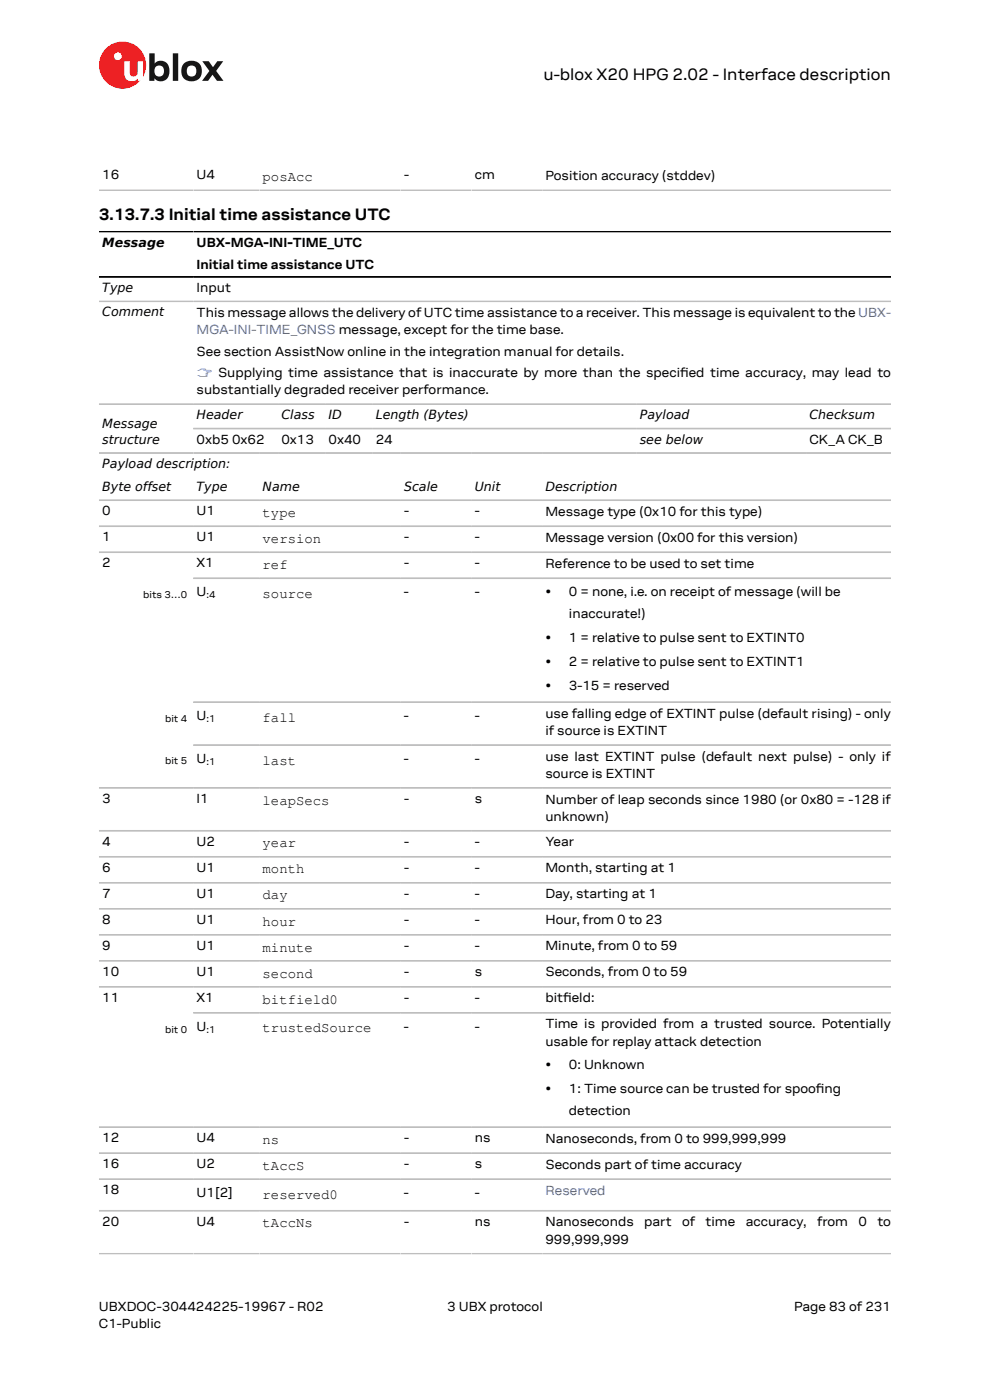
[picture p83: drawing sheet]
<svg xmlns="http://www.w3.org/2000/svg" width="210mm" height="297mm" viewBox="0 0 210 297" stroke-linecap="round" stroke-linejoin="round" font-family="sans-serif">
<defs><g id="words">
<g font-size="3.5">
<text x="115.3" y="17">u-blox X20 HPG 2.02 - Interface description</text>
<text x="21" y="46.7">3.13.7.3 Initial time assistance UTC</text>
</g>
<g font-size="3">
<text x="55.7" y="38.4">posAcc</text>
<text x="55.7" y="109.6">type</text>
<text x="55.7" y="115.2">version</text>
<text x="55.7" y="120.7">ref</text>
<text x="55.7" y="126.8">source</text>
<text x="55.7" y="153.1">fall</text>
<text x="55.7" y="162.2">last</text>
<text x="55.7" y="170.7">leapSecs</text>
<text x="55.7" y="179.8">year</text>
<text x="55.7" y="185.3">month</text>
<text x="55.7" y="190.8">day</text>
<text x="55.7" y="196.3">hour</text>
<text x="55.7" y="201.9">minute</text>
<text x="55.7" y="207.4">second</text>
<text x="55.7" y="212.9">bitfield0</text>
<text x="55.7" y="219">trustedSource</text>
<text x="55.7" y="242.6">ns</text>
<text x="55.7" y="248.2">tAccS</text>
<text x="55.7" y="254.3">reserved0</text>
<text x="55.7" y="260.4">tAccNs</text>
</g>
<g font-size="2.8">
<text x="21.7" y="38">16</text>
<text x="41.7" y="38">U4</text>
<text x="85.7" y="38">-</text>
<text x="100.7" y="38">cm</text>
<text x="115.7" y="38.1">Position accuracy (stddev)</text>
<text x="41.7" y="52.5">UBX-MGA-INI-TIME_UTC</text>
<text x="41.7" y="57">Initial time assistance UTC</text>
<text x="41.7" y="61.9">Input</text>
<text x="41.7" y="67.2">This message allows the delivery of UTC time assistance to a receiver. This message is equivalent to the UBX-</text>
<text x="41.7" y="75.4">See section AssistNow online in the integration manual for details.</text>
<text x="41.7" y="83.6">substantially degraded receiver performance.</text>
<text x="144.3" y="79.9">i</text>
<text x="41.7" y="94.1">0xb5 0x62</text>
<text x="59.7" y="94.1">0x13</text>
<text x="69.7" y="94.1">0x40</text>
<text x="79.7" y="94.1">24</text>
<text x="171.7" y="94.1">CK_A CK_B</text>
<text x="21.7" y="109.3">0</text>
<text x="41.7" y="109.3">U1</text>
<text x="85.7" y="109.3">-</text>
<text x="100.7" y="109.3">-</text>
<text x="115.7" y="109.4">Message type (0x10 for this type)</text>
<text x="21.7" y="114.8">1</text>
<text x="41.7" y="114.8">U1</text>
<text x="85.7" y="114.8">-</text>
<text x="100.7" y="114.8">-</text>
<text x="115.7" y="114.9">Message version (0x00 for this version)</text>
<text x="21.7" y="120.3">2</text>
<text x="41.7" y="120.3">X1</text>
<text x="85.7" y="120.3">-</text>
<text x="100.7" y="120.3">-</text>
<text x="115.7" y="120.5">Reference to be used to set time</text>
<text x="41.7" y="126.4">U</text>
<text x="85.7" y="126.4">-</text>
<text x="100.7" y="126.4">-</text>
<text x="115.7" y="126.4">•</text>
<text x="120.7" y="126.4">0 = none, i.e. on receipt of message (will be</text>
<text x="120.7" y="131">inaccurate!)</text>
<text x="115.7" y="136.1">•</text>
<text x="120.7" y="136.1">1 = relative to pulse sent to EXTINT0</text>
<text x="115.7" y="141.2">•</text>
<text x="120.7" y="141.2">2 = relative to pulse sent to EXTINT1</text>
<text x="115.7" y="146.4">•</text>
<text x="120.7" y="146.4">3-15 = reserved</text>
<text x="41.7" y="152.7">U</text>
<text x="85.7" y="152.7">-</text>
<text x="100.7" y="152.7">-</text>
<text x="115.7" y="152.3">use falling edge of EXTINT pulse (default rising) - only</text>
<text x="115.7" y="155.9">if source is EXTINT</text>
<text x="41.7" y="161.8">U</text>
<text x="85.7" y="161.8">-</text>
<text x="100.7" y="161.8">-</text>
<text x="115.7" y="161.4">use last EXTINT pulse (default next pulse) - only if</text>
<text x="115.7" y="165">source is EXTINT</text>
<text x="21.7" y="170.3">3</text>
<text x="41.7" y="170.3">I1</text>
<text x="85.7" y="170.3">-</text>
<text x="100.7" y="170.3">s</text>
<text x="115.7" y="170.5">Number of leap seconds since 1980 (or 0x80 = -128 if</text>
<text x="21.7" y="179.4">4</text>
<text x="41.7" y="179.4">U2</text>
<text x="85.7" y="179.4">-</text>
<text x="100.7" y="179.4">-</text>
<text x="115.7" y="174.1">unknown)</text>
<text x="115.7" y="179.6">Year</text>
<text x="21.7" y="184.9">6</text>
<text x="41.7" y="184.9">U1</text>
<text x="85.7" y="184.9">-</text>
<text x="100.7" y="184.9">-</text>
<text x="115.7" y="185.1">Month, starting at 1</text>
<text x="21.7" y="190.5">7</text>
<text x="41.7" y="190.5">U1</text>
<text x="85.7" y="190.5">-</text>
<text x="100.7" y="190.5">-</text>
<text x="115.7" y="190.6">Day, starting at 1</text>
<text x="21.7" y="196">8</text>
<text x="41.7" y="196">U1</text>
<text x="85.7" y="196">-</text>
<text x="100.7" y="196">-</text>
<text x="115.7" y="196.1">Hour, from 0 to 23</text>
<text x="21.7" y="201.5">9</text>
<text x="41.7" y="201.5">U1</text>
<text x="85.7" y="201.5">-</text>
<text x="100.7" y="201.5">-</text>
<text x="115.7" y="201.6">Minute, from 0 to 59</text>
<text x="21.7" y="207">10</text>
<text x="41.7" y="207">U1</text>
<text x="85.7" y="207">-</text>
<text x="100.7" y="207">s</text>
<text x="115.7" y="207.1">Seconds, from 0 to 59</text>
<text x="21.7" y="212.5">11</text>
<text x="41.7" y="212.5">X1</text>
<text x="85.7" y="212.5">-</text>
<text x="100.7" y="212.5">-</text>
<text x="115.7" y="212.7">bitf</text>
<text x="119.5" y="212.7">ield:</text>
<text x="41.7" y="218.6">U</text>
<text x="85.7" y="218.6">-</text>
<text x="100.7" y="218.6">-</text>
<text x="115.7" y="218.2">Time is provided from a trusted source. Potentially</text>
<text x="115.7" y="221.9">usable for replay attack detection</text>
<text x="115.7" y="226.8">•</text>
<text x="120.7" y="226.8">0: Unknown</text>
<text x="115.7" y="231.9">•</text>
<text x="120.7" y="231.9">1: Time source can be trusted for spoofng</text>
<text x="173.1" y="231.9">i</text>
<text x="120.7" y="236.5">detection</text>
<text x="21.7" y="242.3">12</text>
<text x="41.7" y="242.3">U4</text>
<text x="85.7" y="242.3">-</text>
<text x="100.7" y="242.3">ns</text>
<text x="115.7" y="242.4">Nanoseconds, from 0 to 999,999,999</text>
<text x="21.7" y="247.8">16</text>
<text x="41.7" y="247.8">U2</text>
<text x="85.7" y="247.8">-</text>
<text x="100.7" y="247.8">s</text>
<text x="115.7" y="247.9">Seconds part of time accuracy</text>
<text x="21.7" y="253.3">18</text>
<text x="41.7" y="253.9">U1[2]</text>
<text x="85.7" y="253.9">-</text>
<text x="100.7" y="253.9">-</text>
<text x="21.7" y="260">20</text>
<text x="41.7" y="260">U4</text>
<text x="85.7" y="260">-</text>
<text x="100.7" y="260">ns</text>
<text x="115.7" y="260.2">Nanoseconds</text>
<text x="115.7" y="263.8">999,999,999</text>
<text x="136.6" y="260.2">part</text>
<text x="144.7" y="260.2">of</text>
<text x="149.7" y="260.2">time</text>
<text x="158.2" y="260.2">accuracy,</text>
<text x="173.3" y="260.2">from</text>
<text x="182.1" y="260.2">0</text>
<text x="186.1" y="260.2">to</text>
<text x="21" y="278">UBXDOC-304424225-19967 - R02</text>
<text x="21" y="281.8">C1-Public</text>
<text x="94.9" y="278">3 UBX protocol</text>
<text x="168.4" y="278">Page 83 of 231</text>
</g>
<g font-size="2.8" fill="#4664b4">
<text x="41.7" y="70.9">MGA-INI-TIME_GNSS message, except for the time base.</text>
<text x="41.7" y="79.9">☞ Supplying time assistance that is inaccurate by more than the specifed time accuracy, may lead to</text>
<text x="115.7" y="253.5">Reserved</text>
</g>
<g font-size="2.7">
<text x="21.7" y="52.4">Message</text>
<text x="21.7" y="62">Type</text>
<text x="21.7" y="67.1">Comment</text>
<text x="41.7" y="88.9">Header</text>
<text x="59.7" y="88.9">Class</text>
<text x="69.7" y="88.9">ID</text>
<text x="79.7" y="88.9">Length (Bytes)</text>
<text x="135.7" y="88.9">Payload</text>
<text x="171.7" y="88.9">Checksum</text>
<text x="21.7" y="90.7">Message</text>
<text x="21.7" y="94.1">structure</text>
<text x="135.7" y="94.1">see below</text>
<text x="21.7" y="99.3">Payload description:</text>
<text x="21.7" y="104.1">Byte offset</text>
<text x="41.7" y="104.1">Type</text>
<text x="55.7" y="104.1">Name</text>
<text x="85.7" y="104.1">Scale</text>
<text x="100.7" y="104.1">Unit</text>
<text x="115.7" y="104.1">Description</text>
</g>
<g font-size="2.1">
<text x="30.4" y="127">bits 3…0</text>
<text x="43.8" y="127">:4</text>
<text x="35" y="153.1">bit 4</text>
<text x="43.8" y="153.2">:1</text>
<text x="35" y="162.2">bit 5</text>
<text x="43.8" y="162.3">:1</text>
<text x="35" y="219.2">bit 0</text>
<text x="43.8" y="219.2">:1</text>
</g>
</g></defs>
<circle cx="26" cy="13.8" r="5" fill="#ed2023"/>
<circle cx="25" cy="11.9" r=".83" fill="#fff"/>
<g fill="#151516">
<path d="M36.7 11.3h1.1v5.9h-1.1z"/>
<path d="M42.9 13h1.4l.9 1.3 .9-1.3h1.3l-1.6 2 1.6 2.2h-1.4l-.9-1.4-1 1.4h-1.2l1.5-2.1z"/>
<path d="M33 14.2a1.17 1.17 0 0 0-.1 1.5 1.17 1.17 0 0 0 1.4 .4 1.16 1.16 0 0 0 .4-1.6 1.16 1.16 0 0 0-1.7-.3zM31.7 11.3h1.1v2.2a1.82 1.82 0 0 1 2.2-.4 1.82 1.82 0 0 1 .9 2 1.83 1.83 0 0 1-1 2 1.83 1.83 0 0 1-2.1-.5v.6h-1.1z"/>
<path d="M39.9 14.2a1.18 1.18 0 0 0-.2 1.5 1.18 1.18 0 0 0 1.5 .4 1.18 1.18 0 0 0 .4-1.6 1.18 1.18 0 0 0-1.5-.5zM38.4 15a2.25 2.25 0 0 1 4.5 0 2.25 2.25 0 0 1-4.5 0z"/>
</g>
<path d="M26.4 13h1.1v2.5a.84 .84 0 0 0 1 .7 .84 .84 0 0 0 .7-.9v-2.3h1.1v4.2h-1.1v-.5a1.59 1.59 0 0 1-1.8 .5 1.59 1.59 0 0 1-1-1.6z" fill="#fff"/>
<g fill="none" stroke="#bebebe" stroke-width=".35">
<path d="M21 40.3h168M21 63.9h168M21 85.7h168M21 96.1h168M41 90.9h148M21 106.1h168M21 111.6h168M21 117.1h168M41 122.7h148M41 148.9h148M41 158h148M21 167.2h168"/>
<path d="M21 176.3h168M21 181.8h168M21 187.3h168M21 192.8h168M21 198.3h168M21 203.8h168M21 209.4h168M41 214.9h148M21 239.1h168M21 244.6h168M21 250.1h168M21 256.9h168"/>
<path d="M21 266h168"/>
</g>
<path d="M21 49.2h168M21 58.8h168" fill="none" stroke="#000" stroke-width=".35"/>
<use href="#words"/>
</svg>
